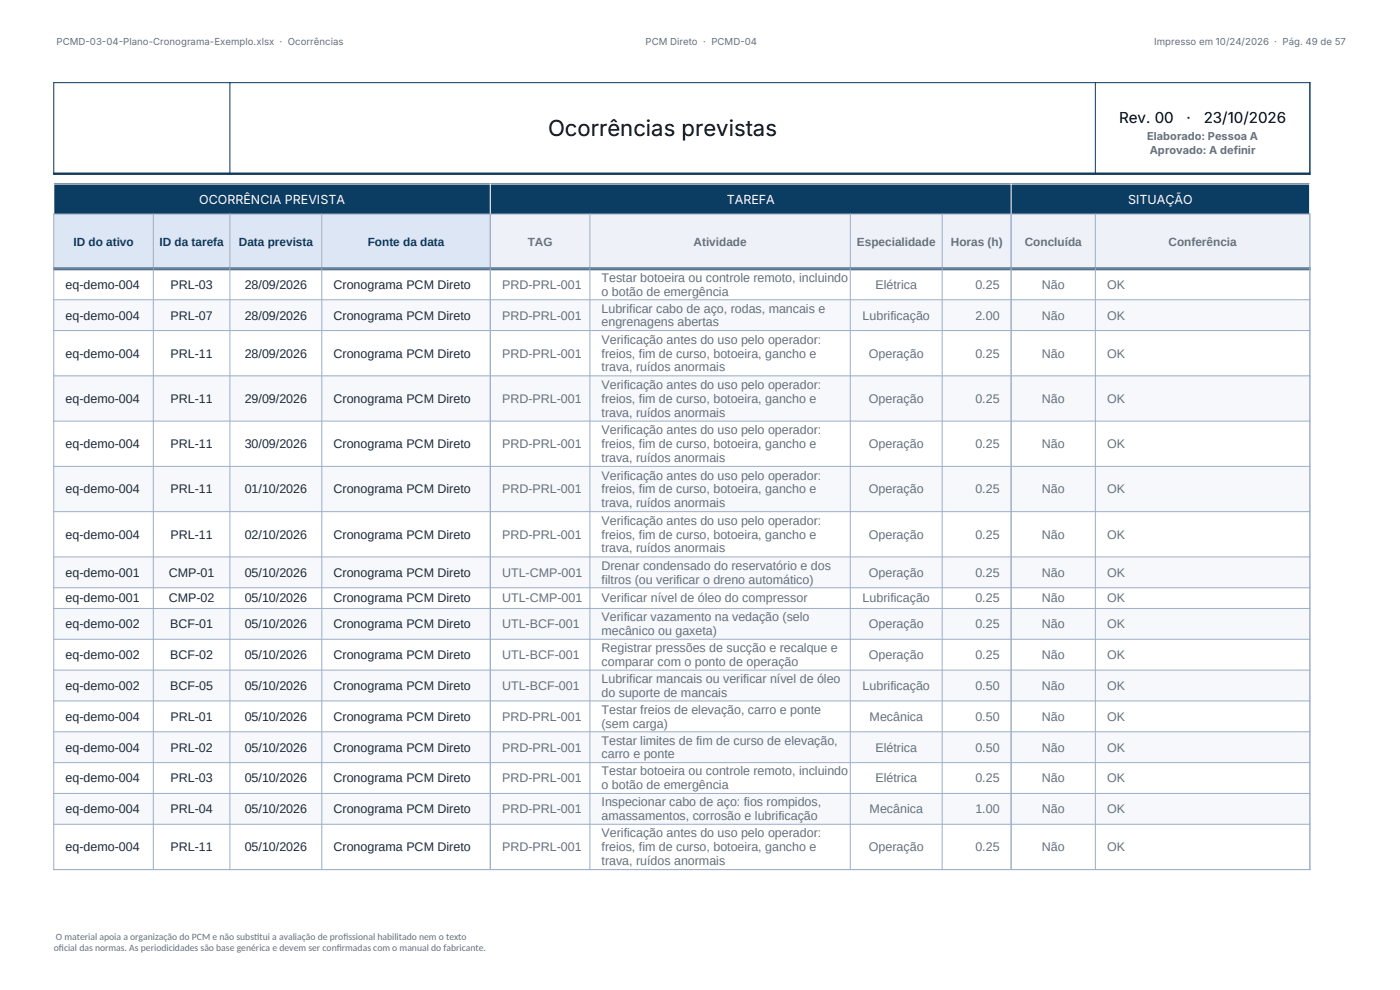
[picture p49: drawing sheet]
<svg xmlns="http://www.w3.org/2000/svg" width="297mm" height="210mm" viewBox="0 0 297 210" stroke-linecap="round" stroke-linejoin="round" font-family="sans-serif">
<defs><g id="words">
<text font-size="4.7" x="116.3" y="28.9">Ocorrências previstas</text>
<g font-size="3.2">
<text x="237.4" y="26.1">Rev. 00</text>
<text x="251.7" y="26.1">·</text>
<text x="255.4" y="26.1">23/10/2026</text>
</g>
<g font-size="2.6" fill="#fff">
<text x="42.3" y="43.2">OCORRÊNCIA PREVISTA</text>
<text x="154.2" y="43.2">TAREFA</text>
<text x="239.3" y="43.2">SITUAÇÃO</text>
</g>
<g font-size="2.6" fill="#64717d">
<text x="127.6" y="59.8">Testar botoeira ou controle remoto, incluindo</text>
<text x="106.5" y="61.2">PRD-PRL-001</text>
<text x="127.6" y="62.7">o botão de emergência</text>
<text x="185.7" y="61.2">Elétrica</text>
<text x="206.9" y="61.2">0.25</text>
<text x="221" y="61.2">Não</text>
<text x="234.9" y="61.2">OK</text>
<text x="106.5" y="67.8">PRD-PRL-001</text>
<text x="127.6" y="66.3">Lubrificar cabo de aço, rodas, mancais e</text>
<text x="127.6" y="69.2">engrenagens abertas</text>
<text x="183" y="67.8">Lubrificação</text>
<text x="206.9" y="67.8">2.00</text>
<text x="221" y="67.8">Não</text>
<text x="234.9" y="67.8">OK</text>
<text x="106.5" y="75.9">PRD-PRL-001</text>
<text x="127.6" y="72.9">Verificação antes do uso pelo operador:</text>
<text x="127.6" y="75.8">freios, fim de curso, botoeira, gancho e</text>
<text x="184.3" y="75.9">Operação</text>
<text x="206.9" y="75.9">0.25</text>
<text x="221" y="75.9">Não</text>
<text x="234.9" y="75.9">OK</text>
<text x="127.6" y="78.8">trava, ruídos anormais</text>
<text x="127.6" y="82.5">Verificação antes do uso pelo operador:</text>
<text x="106.5" y="85.5">PRD-PRL-001</text>
<text x="127.6" y="85.4">freios, fim de curso, botoeira, gancho e</text>
<text x="127.6" y="88.4">trava, ruídos anormais</text>
<text x="184.3" y="85.5">Operação</text>
<text x="206.9" y="85.5">0.25</text>
<text x="221" y="85.5">Não</text>
<text x="234.9" y="85.5">OK</text>
<text x="106.5" y="95.1">PRD-PRL-001</text>
<text x="127.6" y="92.1">Verificação antes do uso pelo operador:</text>
<text x="127.6" y="95.1">freios, fim de curso, botoeira, gancho e</text>
<text x="184.3" y="95.1">Operação</text>
<text x="206.9" y="95.1">0.25</text>
<text x="221" y="95.1">Não</text>
<text x="234.9" y="95.1">OK</text>
<text x="127.6" y="98">trava, ruídos anormais</text>
<text x="127.6" y="101.7">Verificação antes do uso pelo operador:</text>
<text x="106.5" y="104.7">PRD-PRL-001</text>
<text x="127.6" y="104.7">freios, fim de curso, botoeira, gancho e</text>
<text x="127.6" y="107.6">trava, ruídos anormais</text>
<text x="184.3" y="104.7">Operação</text>
<text x="206.9" y="104.7">0.25</text>
<text x="221" y="104.7">Não</text>
<text x="234.9" y="104.7">OK</text>
<text x="127.6" y="111.3">Verificação antes do uso pelo operador:</text>
<text x="106.5" y="114.3">PRD-PRL-001</text>
<text x="127.6" y="114.3">freios, fim de curso, botoeira, gancho e</text>
<text x="127.6" y="117.2">trava, ruídos anormais</text>
<text x="184.3" y="114.3">Operação</text>
<text x="206.9" y="114.3">0.25</text>
<text x="221" y="114.3">Não</text>
<text x="234.9" y="114.3">OK</text>
<text x="106.5" y="122.3">UTL-CMP-001</text>
<text x="127.6" y="120.9">Drenar condensado do reservatório e dos</text>
<text x="127.6" y="123.8">filtros (ou verificar o dreno automático)</text>
<text x="184.3" y="122.3">Operação</text>
<text x="206.9" y="122.3">0.25</text>
<text x="221" y="122.3">Não</text>
<text x="234.9" y="122.3">OK</text>
<text x="106.5" y="127.8">UTL-CMP-001</text>
<text x="127.6" y="127.8">Verificar nível de óleo do compressor</text>
<text x="127.6" y="131.8">Verificar vazamento na vedação (selo</text>
<text x="183" y="127.8">Lubrificação</text>
<text x="206.9" y="127.8">0.25</text>
<text x="221" y="127.8">Não</text>
<text x="234.9" y="127.8">OK</text>
<text x="106.5" y="133.3">UTL-BCF-001</text>
<text x="127.6" y="134.7">mecânico ou gaxeta)</text>
<text x="184.3" y="133.3">Operação</text>
<text x="206.9" y="133.3">0.25</text>
<text x="221" y="133.3">Não</text>
<text x="234.9" y="133.3">OK</text>
<text x="106.5" y="139.8">UTL-BCF-001</text>
<text x="127.6" y="138.3">Registrar pressões de sucção e recalque e</text>
<text x="127.6" y="141.3">comparar com o ponto de operação</text>
<text x="184.3" y="139.8">Operação</text>
<text x="206.9" y="139.8">0.25</text>
<text x="221" y="139.8">Não</text>
<text x="234.9" y="139.8">OK</text>
<text x="106.5" y="146.3">UTL-BCF-001</text>
<text x="127.6" y="144.9">Lubrificar mancais ou verificar nível de óleo</text>
<text x="127.6" y="147.8">do suporte de mancais</text>
<text x="183" y="146.3">Lubrificação</text>
<text x="206.9" y="146.3">0.50</text>
<text x="221" y="146.3">Não</text>
<text x="234.9" y="146.3">OK</text>
<text x="106.5" y="152.9">PRD-PRL-001</text>
<text x="127.6" y="151.4">Testar freios de elevação, carro e ponte</text>
<text x="127.6" y="154.3">(sem carga)</text>
<text x="184.5" y="152.9">Mecânica</text>
<text x="206.9" y="152.9">0.50</text>
<text x="221" y="152.9">Não</text>
<text x="234.9" y="152.9">OK</text>
<text x="106.5" y="159.4">PRD-PRL-001</text>
<text x="127.6" y="158">Testar limites de fim de curso de elevação,</text>
<text x="127.6" y="160.9">carro e ponte</text>
<text x="185.7" y="159.4">Elétrica</text>
<text x="206.9" y="159.4">0.50</text>
<text x="221" y="159.4">Não</text>
<text x="234.9" y="159.4">OK</text>
<text x="106.5" y="166">PRD-PRL-001</text>
<text x="127.6" y="164.5">Testar botoeira ou controle remoto, incluindo</text>
<text x="127.6" y="167.4">o botão de emergência</text>
<text x="185.7" y="166">Elétrica</text>
<text x="206.9" y="166">0.25</text>
<text x="221" y="166">Não</text>
<text x="234.9" y="166">OK</text>
<text x="106.5" y="172.5">PRD-PRL-001</text>
<text x="127.6" y="171">Inspecionar cabo de aço: fios rompidos,</text>
<text x="127.6" y="174">amassamentos, corrosão e lubrificação</text>
<text x="184.5" y="172.5">Mecânica</text>
<text x="206.9" y="172.5">1.00</text>
<text x="221" y="172.5">Não</text>
<text x="234.9" y="172.5">OK</text>
<text x="127.6" y="177.6">Verificação antes do uso pelo operador:</text>
<text x="106.5" y="180.6">PRD-PRL-001</text>
<text x="127.6" y="180.6">freios, fim de curso, botoeira, gancho e</text>
<text x="127.6" y="183.5">trava, ruídos anormais</text>
<text x="184.3" y="180.6">Operação</text>
<text x="206.9" y="180.6">0.25</text>
<text x="221" y="180.6">Não</text>
<text x="234.9" y="180.6">OK</text>
</g>
<g font-size="2.6" fill="#1f2937">
<text x="13.9" y="61.2">eq-demo-004</text>
<text x="36.2" y="61.2">PRL-03</text>
<text x="51.9" y="61.2">28/09/2026</text>
<text x="70.8" y="61.2">Cronograma PCM Direto</text>
<text x="13.9" y="67.8">eq-demo-004</text>
<text x="36.2" y="67.8">PRL-07</text>
<text x="51.9" y="67.8">28/09/2026</text>
<text x="70.8" y="67.8">Cronograma PCM Direto</text>
<text x="13.9" y="75.9">eq-demo-004</text>
<text x="36.2" y="75.9">PRL-11</text>
<text x="51.9" y="75.9">28/09/2026</text>
<text x="70.8" y="75.9">Cronograma PCM Direto</text>
<text x="13.9" y="85.5">eq-demo-004</text>
<text x="36.2" y="85.5">PRL-11</text>
<text x="51.9" y="85.5">29/09/2026</text>
<text x="70.8" y="85.5">Cronograma PCM Direto</text>
<text x="13.9" y="95.1">eq-demo-004</text>
<text x="36.2" y="95.1">PRL-11</text>
<text x="51.9" y="95.1">30/09/2026</text>
<text x="70.8" y="95.1">Cronograma PCM Direto</text>
<text x="13.9" y="104.7">eq-demo-004</text>
<text x="36.2" y="104.7">PRL-11</text>
<text x="51.9" y="104.7">01/10/2026</text>
<text x="70.8" y="104.7">Cronograma PCM Direto</text>
<text x="13.9" y="114.3">eq-demo-004</text>
<text x="36.2" y="114.3">PRL-11</text>
<text x="51.9" y="114.3">02/10/2026</text>
<text x="70.8" y="114.3">Cronograma PCM Direto</text>
<text x="13.9" y="122.3">eq-demo-001</text>
<text x="35.8" y="122.3">CMP-01</text>
<text x="51.9" y="122.3">05/10/2026</text>
<text x="70.8" y="122.3">Cronograma PCM Direto</text>
<text x="13.9" y="127.8">eq-demo-001</text>
<text x="35.8" y="127.8">CMP-02</text>
<text x="51.9" y="127.8">05/10/2026</text>
<text x="70.8" y="127.8">Cronograma PCM Direto</text>
<text x="13.9" y="133.3">eq-demo-002</text>
<text x="36.1" y="133.3">BCF-01</text>
<text x="51.9" y="133.3">05/10/2026</text>
<text x="70.8" y="133.3">Cronograma PCM Direto</text>
<text x="13.9" y="139.8">eq-demo-002</text>
<text x="36.1" y="139.8">BCF-02</text>
<text x="51.9" y="139.8">05/10/2026</text>
<text x="70.8" y="139.8">Cronograma PCM Direto</text>
<text x="13.9" y="146.3">eq-demo-002</text>
<text x="36.1" y="146.3">BCF-05</text>
<text x="51.9" y="146.3">05/10/2026</text>
<text x="70.8" y="146.3">Cronograma PCM Direto</text>
<text x="13.9" y="152.9">eq-demo-004</text>
<text x="36.2" y="152.9">PRL-01</text>
<text x="51.9" y="152.9">05/10/2026</text>
<text x="70.8" y="152.9">Cronograma PCM Direto</text>
<text x="13.9" y="159.4">eq-demo-004</text>
<text x="36.2" y="159.4">PRL-02</text>
<text x="51.9" y="159.4">05/10/2026</text>
<text x="70.8" y="159.4">Cronograma PCM Direto</text>
<text x="13.9" y="166">eq-demo-004</text>
<text x="36.2" y="166">PRL-03</text>
<text x="51.9" y="166">05/10/2026</text>
<text x="70.8" y="166">Cronograma PCM Direto</text>
<text x="13.9" y="172.5">eq-demo-004</text>
<text x="36.2" y="172.5">PRL-04</text>
<text x="51.9" y="172.5">05/10/2026</text>
<text x="70.8" y="172.5">Cronograma PCM Direto</text>
<text x="13.9" y="180.6">eq-demo-004</text>
<text x="36.2" y="180.6">PRL-11</text>
<text x="51.9" y="180.6">05/10/2026</text>
<text x="70.8" y="180.6">Cronograma PCM Direto</text>
</g>
<g font-size="2.5" fill="#0b3d63">
<text x="15.6" y="52.1">ID do ativo</text>
<text x="33.8" y="52.1">ID da tarefa</text>
<text x="50.7" y="52.1">Data prevista</text>
<text x="78" y="52.1">Fonte da data</text>
</g>
<g font-size="2.5" fill="#64717d">
<text x="112" y="52.1">TAG</text>
<text x="147.1" y="52.1">Atividade</text>
<text x="181.8" y="52.1">Especialidade</text>
<text x="201.7" y="52.1">Horas (h)</text>
<text x="217.4" y="52.1">Concluída</text>
<text x="247.9" y="52.1">Conferência</text>
</g>
<g font-size="2.3" fill="#64717d">
<text x="243.4" y="29.8">Elaborado: Pessoa A</text>
<text x="243.9" y="32.6">Aprovado: A definir</text>
</g>
<g font-size="2" fill="#64717d">
<text x="12" y="9.6">PCMD-03-04-Plano-Cronograma-Exemplo.xlsx · Ocorrências</text>
<text x="136.9" y="9.6">PCM Direto · PCMD-04</text>
<text x="244.9" y="9.6">Impresso em 10/24/2026 · Pág. 49 de 57</text>
<text x="11.4" y="201.8">of</text>
<text x="11.9" y="199.3">O material apoia a organização do PCM e não subst</text>
<text x="12.5" y="201.8">icial das normas. As periodicidades são base genérica e devem ser conf</text>
<text x="53.9" y="199.3">itui a avaliação de prof</text>
<text x="71.4" y="201.8">irmadas com o manual do fabricante.</text>
<text x="72.8" y="199.3">issional habilitado nem o texto</text>
</g>
</g></defs>
<path d="M11.4 39h266.5v6.4h-266.5z" fill-rule="evenodd" fill="#0b3d63"/>
<path d="M11.4 45.4h92.6v11.6h-92.6z" fill-rule="evenodd" fill="#dce6f5"/>
<path d="M104 45.4h173.9v11.6h-173.9z" fill-rule="evenodd" fill="#eef2f8"/>
<path d="M11.3 17.5h266.7M11.4 17.4v19.7M48.8 17.4v19.7M232.4 17.4v19.7M277.9 17.4v19.7" fill="none" stroke="#0b3d63" stroke-width=".22"/>
<path d="M11.3 36.9h266.7M11.3 57h266.7" fill="none" stroke="#0b3d63" stroke-width=".51"/>
<path d="M11.3 39h266.7M11.4 38.9v6.6M104 38.9v6.6M214.5 38.9v6.6M277.9 38.9v6.6" fill="none" stroke="#fff" stroke-width=".22"/>
<path d="M11.3 45.4h266.7M11.4 45.3v12M32.5 45.3v12M48.8 45.3v12M68.3 45.3v12M104 45.3v12M125.1 45.3v12M180.4 45.3v12M199.9 45.3v12M214.5 45.3v12M232.4 45.3v12M277.9 45.3v12" fill="none" stroke="#9fb0c9" stroke-width=".22"/>
<g fill="#f6f8fc">
<path d="M11.4 63.6h266.5v6.5h-266.5z" fill-rule="evenodd"/>
<path d="M11.4 79.7h266.5v9.6h-266.5z" fill-rule="evenodd"/>
<path d="M11.4 98.9h266.5v9.6h-266.5z" fill-rule="evenodd"/>
<path d="M11.4 118.1h266.5v6.6h-266.5z" fill-rule="evenodd"/>
<path d="M11.4 129h266.5v6.6h-266.5z" fill-rule="evenodd"/>
<path d="M11.4 142.1h266.5v6.6h-266.5z" fill-rule="evenodd"/>
<path d="M11.4 155.2h266.5v6.6h-266.5z" fill-rule="evenodd"/>
<path d="M11.4 168.3h266.5v6.5h-266.5z" fill-rule="evenodd"/>
</g>
<g fill="none" stroke="#9fb0c9" stroke-width=".22">
<path d="M11.3 57h266.7M11.4 56.9v127.7M32.5 56.9v127.7M48.8 56.9v127.7M68.3 56.9v127.7M104 56.9v127.7M125.1 56.9v127.7M180.4 56.9v127.7M199.9 56.9v127.7M214.5 56.9v127.7M232.4 56.9v127.7M277.9 56.9v127.7"/>
<path d="M11.3 63.6h266.7M11.3 70.1h266.7M11.3 79.7h266.7M11.3 89.3h266.7M11.3 98.9h266.7M11.3 108.5h266.7M11.3 118.1h266.7M11.3 124.7h266.7M11.3 129.1h266.7M11.3 135.6h266.7M11.3 142.2h266.7M11.3 148.7h266.7"/>
<path d="M11.3 155.2h266.7M11.3 161.8h266.7M11.3 168.3h266.7M11.3 174.9h266.7M11.3 184.5h266.7"/>
</g>
<use href="#words"/>
</svg>
